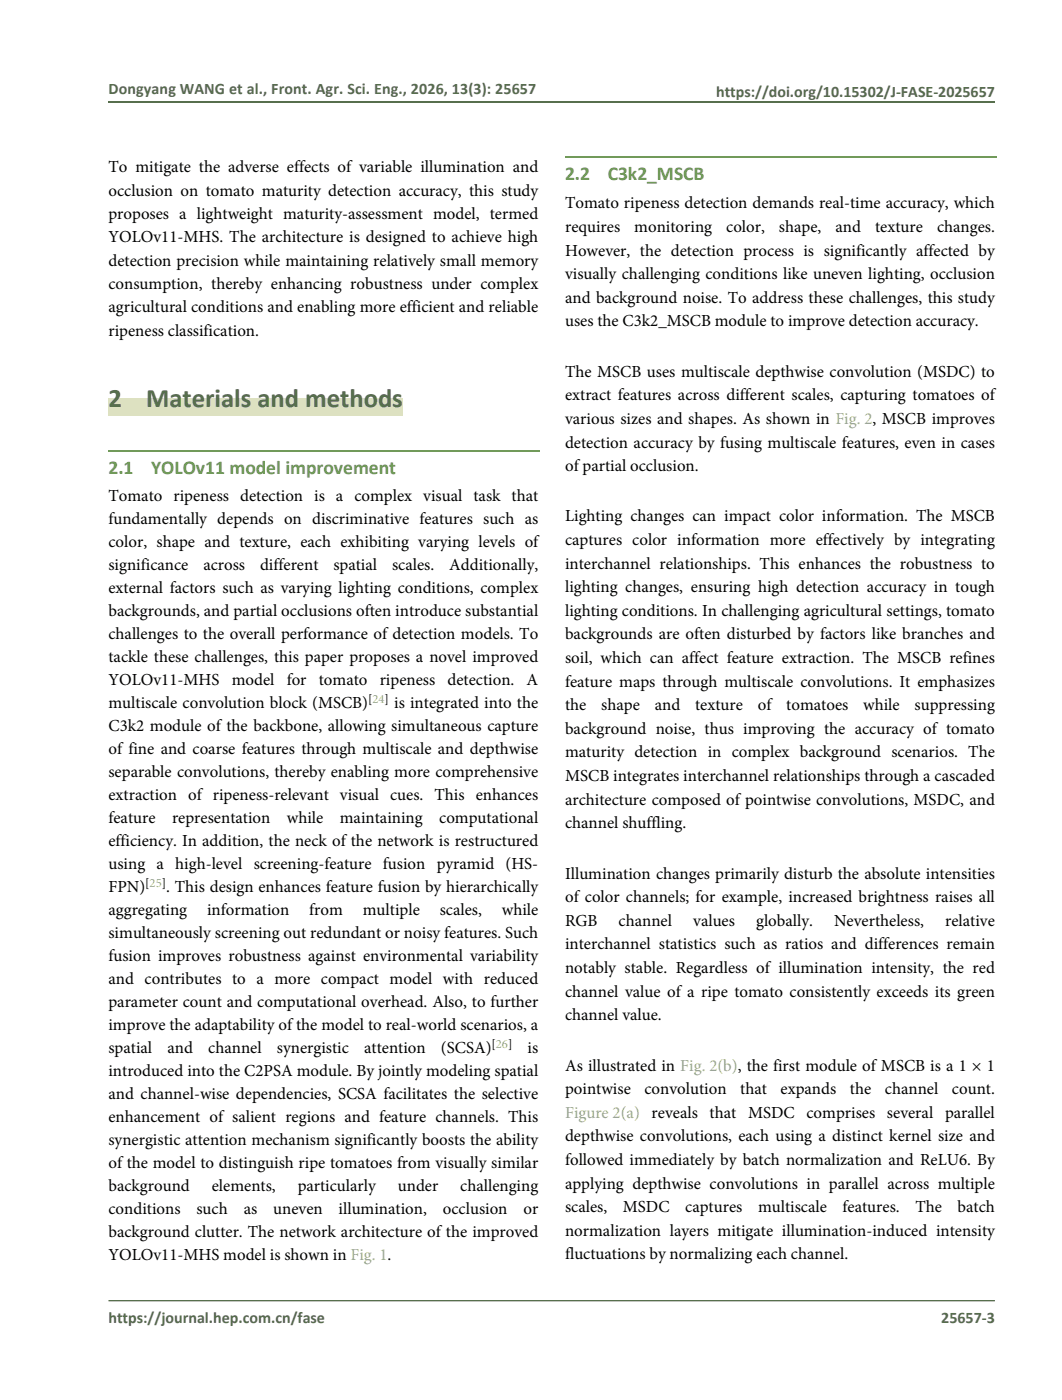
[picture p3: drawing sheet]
<svg xmlns="http://www.w3.org/2000/svg" width="210mm" height="277mm" viewBox="0 0 210 277" stroke-linecap="round" stroke-linejoin="round" font-family="sans-serif">
<defs><g id="words">
<g font-size="5.3" fill="#576f4d">
<text x="21.4" y="80.5">2</text>
<text x="28.9" y="80.5">Materials and methods</text>
</g>
<g font-size="3.9" fill="#689b55">
<text x="111.7" y="35.7">2.2</text>
<text x="120.2" y="35.7">C3k2_MSCB</text>
<text x="21.4" y="93.8">2.1</text>
<text x="29.9" y="93.8">YOLOv11 model improvement</text>
</g>
<g font-size="3.3">
<text x="21.4" y="34.1">To mitigate the adverse effects of variable illumination and</text>
<text x="21.4" y="38.7">occlusion on tomato maturity detection accuracy, this study</text>
<text x="111.7" y="41.2">Tomato ripeness detection demands real-time accuracy, which</text>
<text x="21.4" y="43.4">proposes a lightweight maturity-assessment model, termed</text>
<text x="21.4" y="48">YOLOv11-MHS. The architecture is designed to achieve high</text>
<text x="111.7" y="45.9">requires</text>
<text x="125.4" y="45.9">monitoring</text>
<text x="143.6" y="45.9">color,</text>
<text x="154" y="45.9">shape,</text>
<text x="165.2" y="45.9">and</text>
<text x="173" y="45.9">texture</text>
<text x="185.3" y="45.9">changes.</text>
<text x="21.4" y="52.6">detection precision while maintaining relatively small memory</text>
<text x="111.7" y="50.6">However, the detection process is significantly affected by</text>
<text x="21.4" y="57.2">consumption, thereby enhancing robustness under complex</text>
<text x="111.7" y="55.2">visually challenging conditions like uneven lighting, occlusion</text>
<text x="111.7" y="59.9">and background noise. To address these challenges, this study</text>
<text x="21.4" y="61.8">agricultural conditions and enabling more efficient and reliable</text>
<text x="111.7" y="64.6">uses the C3k2_MSCB module to improve detection accuracy.</text>
<text x="21.4" y="66.4">ripeness classification.</text>
<text x="111.7" y="74.5">The MSCB uses multiscale depthwise convolution (MSDC) to</text>
<text x="111.7" y="79.2">extract features across different scales, capturing tomatoes of</text>
<text x="111.7" y="83.9">various sizes and shapes. As shown in Fig. 2, MSCB improves</text>
<text x="111.7" y="88.5">detection accuracy by fusing multiscale features, even in cases</text>
<text x="111.7" y="93.2">of partial occlusion.</text>
<text x="21.4" y="99.2">Tomato ripeness detection is a complex visual task that</text>
<text x="21.4" y="103.8">fundamentally depends on discriminative features such as</text>
<text x="111.7" y="103.2">Lighting changes can impact color information. The MSCB</text>
<text x="111.7" y="107.8">captures color information more effectively by integrating</text>
<text x="21.4" y="108.3">color, shape and texture, each exhibiting varying levels of</text>
<text x="21.4" y="112.9">significance</text>
<text x="40.2" y="112.9">across</text>
<text x="51.4" y="112.9">different</text>
<text x="65.9" y="112.9">spatial</text>
<text x="77.5" y="112.9">scales.</text>
<text x="88.8" y="112.9">Additionally,</text>
<text x="111.7" y="112.5">interchannel relationships. This enhances the robustness to</text>
<text x="21.4" y="117.4">external factors such as varying lighting conditions, complex</text>
<text x="111.7" y="117.2">lighting changes, ensuring high detection accuracy in tough</text>
<text x="21.4" y="121.9">backgrounds, and partial occlusions often introduce substantial</text>
<text x="111.7" y="121.9">lighting conditions. In challenging agricultural settings, tomato</text>
<text x="21.4" y="126.5">challenges to the overall performance of detection models. To</text>
<text x="21.4" y="131">tackle these challenges, this paper proposes a novel improved</text>
<text x="111.7" y="126.5">backgrounds are often disturbed by factors like branches and</text>
<text x="111.7" y="131.2">soil, which can affect feature extraction. The MSCB refines</text>
<text x="21.4" y="135.6">YOLOv11-MHS</text>
<text x="45.8" y="135.6">model</text>
<text x="56.7" y="135.6">for</text>
<text x="63" y="135.6">tomato</text>
<text x="75.1" y="135.6">ripeness</text>
<text x="88.5" y="135.6">detection.</text>
<text x="104.1" y="135.6">A</text>
<text x="111.7" y="135.9">feature maps through multiscale convolutions. It emphasizes</text>
<text x="21.4" y="140.1">multiscale convolution block (MSCB)</text>
<text x="77.9" y="140.1">is integrated into the</text>
<text x="111.7" y="140.5">the</text>
<text x="118.9" y="140.5">shape</text>
<text x="129.5" y="140.5">and</text>
<text x="137.5" y="140.5">texture</text>
<text x="149.9" y="140.5">of</text>
<text x="155.5" y="140.5">tomatoes</text>
<text x="170.7" y="140.5">while</text>
<text x="180.9" y="140.5">suppressing</text>
<text x="21.4" y="144.7">C3k2 module of the backbone, allowing simultaneous capture</text>
<text x="21.4" y="149.2">of fine and coarse features through multiscale and depthwise</text>
<text x="111.7" y="145.2">background noise, thus improving the accuracy of tomato</text>
<text x="111.7" y="149.9">maturity detection in complex background scenarios. The</text>
<text x="21.4" y="153.8">separable convolutions, thereby enabling more comprehensive</text>
<text x="111.7" y="154.5">MSCB integrates interchannel relationships through a cascaded</text>
<text x="21.4" y="158.3">extraction of ripeness-relevant visual cues. This enhances</text>
<text x="111.7" y="159.2">architecture composed of pointwise convolutions, MSDC, and</text>
<text x="21.4" y="162.9">feature</text>
<text x="21.4" y="167.4">efficiency. In addition, the neck of the network is restructured</text>
<text x="34" y="162.9">representation</text>
<text x="56.7" y="162.9">while</text>
<text x="67.2" y="162.9">maintaining</text>
<text x="86.8" y="162.9">computational</text>
<text x="111.7" y="163.9">channel shuffling.</text>
<text x="21.4" y="171.9">using a high-level screening-feature fusion pyramid (HS-</text>
<text x="111.7" y="173.8">Illumination changes primarily disturb the absolute intensities</text>
<text x="21.4" y="176.5">FPN)</text>
<text x="32.9" y="176.5">. This design enhances feature fusion by hierarchically</text>
<text x="111.7" y="178.5">of color channels; for example, increased brightness raises all</text>
<text x="21.4" y="181">aggregating</text>
<text x="21.4" y="185.6">simultaneously screening out redundant or noisy features. Such</text>
<text x="40.9" y="181">information</text>
<text x="61.2" y="181">from</text>
<text x="71.7" y="181">multiple</text>
<text x="86.9" y="181">scales,</text>
<text x="99.2" y="181">while</text>
<text x="111.7" y="183.2">RGB</text>
<text x="122.3" y="183.2">channel</text>
<text x="137.1" y="183.2">values</text>
<text x="149.5" y="183.2">globally.</text>
<text x="164.9" y="183.2">Nevertheless,</text>
<text x="186.9" y="183.2">relative</text>
<text x="21.4" y="190.1">fusion improves robustness against environmental variability</text>
<text x="111.7" y="187.8">interchannel statistics such as ratios and differences remain</text>
<text x="21.4" y="194.7">and contributes to a more compact model with reduced</text>
<text x="111.7" y="192.5">notably stable. Regardless of illumination intensity, the red</text>
<text x="111.7" y="197.2">channel value of a ripe tomato consistently exceeds its green</text>
<text x="21.4" y="199.2">parameter count and computational overhead. Also, to further</text>
<text x="21.4" y="203.8">improve the adaptability of the model to real-world scenarios, a</text>
<text x="111.7" y="201.9">channel value.</text>
<text x="21.4" y="208.3">spatial</text>
<text x="33.1" y="208.3">and</text>
<text x="41.2" y="208.3">channel</text>
<text x="54.8" y="208.3">synergistic</text>
<text x="72" y="208.3">attention</text>
<text x="87.2" y="208.3">(SCSA)</text>
<text x="104.3" y="208.3">is</text>
<text x="21.4" y="212.9">introduced into the C2PSA module. By jointly modeling spatial</text>
<text x="111.7" y="211.8">As illustrated in Fig. 2(b), the first module of MSCB is a 1 × 1</text>
<text x="21.4" y="217.4">and channel-wise dependencies, SCSA facilitates the selective</text>
<text x="21.4" y="221.9">enhancement of salient regions and feature channels. This</text>
<text x="111.7" y="216.5">pointwise</text>
<text x="127.4" y="216.5">convolution</text>
<text x="146.4" y="216.5">that</text>
<text x="154.4" y="216.5">expands</text>
<text x="168.1" y="216.5">the</text>
<text x="175" y="216.5">channel</text>
<text x="188.2" y="216.5">count.</text>
<text x="21.4" y="226.5">synergistic attention mechanism significantly boosts the ability</text>
<text x="111.7" y="225.8">depthwise convolutions, each using a distinct kernel size and</text>
<text x="21.4" y="231">of the model to distinguish ripe tomatoes from visually similar</text>
<text x="111.7" y="230.5">followed immediately by batch normalization and ReLU6. By</text>
<text x="21.4" y="235.6">background</text>
<text x="41.9" y="235.6">elements,</text>
<text x="58.9" y="235.6">particularly</text>
<text x="78.7" y="235.6">under</text>
<text x="91" y="235.6">challenging</text>
<text x="111.7" y="235.2">applying depthwise convolutions in parallel across multiple</text>
<text x="111.7" y="239.8">scales,</text>
<text x="123.2" y="239.8">MSDC</text>
<text x="135.5" y="239.8">captures</text>
<text x="149.9" y="239.8">multiscale</text>
<text x="166.6" y="239.8">features.</text>
<text x="181" y="239.8">The</text>
<text x="189.4" y="239.8">batch</text>
<text x="21.4" y="240.1">conditions</text>
<text x="21.4" y="244.7">background clutter. The network architecture of the improved</text>
<text x="38.9" y="240.1">such</text>
<text x="48.2" y="240.1">as</text>
<text x="54" y="240.1">uneven</text>
<text x="67" y="240.1">illumination,</text>
<text x="87.6" y="240.1">occlusion</text>
<text x="103.5" y="240.1">or</text>
<text x="111.7" y="244.5">normalization layers mitigate illumination-induced intensity</text>
<text x="21.4" y="249.2">YOLOv11-MHS model is shown in Fig. 1.</text>
<text x="111.7" y="249.2">fluctuations by normalizing each channel.</text>
</g>
<text font-size="3.3" fill="#a6b96b" x="111.7" y="221.2">Figure 2(a) reveals that MSDC comprises several parallel</text>
<g font-size="3.2" fill="#576f4d">
<text x="21.4" y="18.6">Dongyang WANG et al., Front. Agr. Sci. Eng., 2026, 13(3): 25657</text>
<text x="141.6" y="19.1">https://doi.org/10.15302/J-FASE-2025657</text>
<text x="21.4" y="261.7">https://journal.hep.com.cn/fase</text>
<text x="186.1" y="261.7">25657-3</text>
</g>
<g font-size="2.5">
<text x="72.8" y="139.1">[24]</text>
<text x="28.7" y="175.5">[25]</text>
<text x="97.2" y="207.3">[26]</text>
</g>
</g></defs>
<g fill="#dde1c1">
<path d="M21.4 78.8h2.7v3.4h-2.7z"/>
<path d="M24.1 78.8h4.8v3.4h-4.8z"/>
<path d="M28.9 78.8h50.8v3.4h-50.8z"/>
</g>
<path d="M111.7 30.9h85.3M111.7 31.1h85.3M21.4 89.1h85.3M21.4 89.3h85.3" fill="none" stroke="#6c994b" stroke-width=".2"/>
<path d="M21.4 20.3h175.3" fill="none" stroke="#576f4d" stroke-width=".35"/>
<path d="M21.4 257.4h175.3" fill="none" stroke="#576f4d" stroke-width=".26"/>
<use href="#words"/>
</svg>
